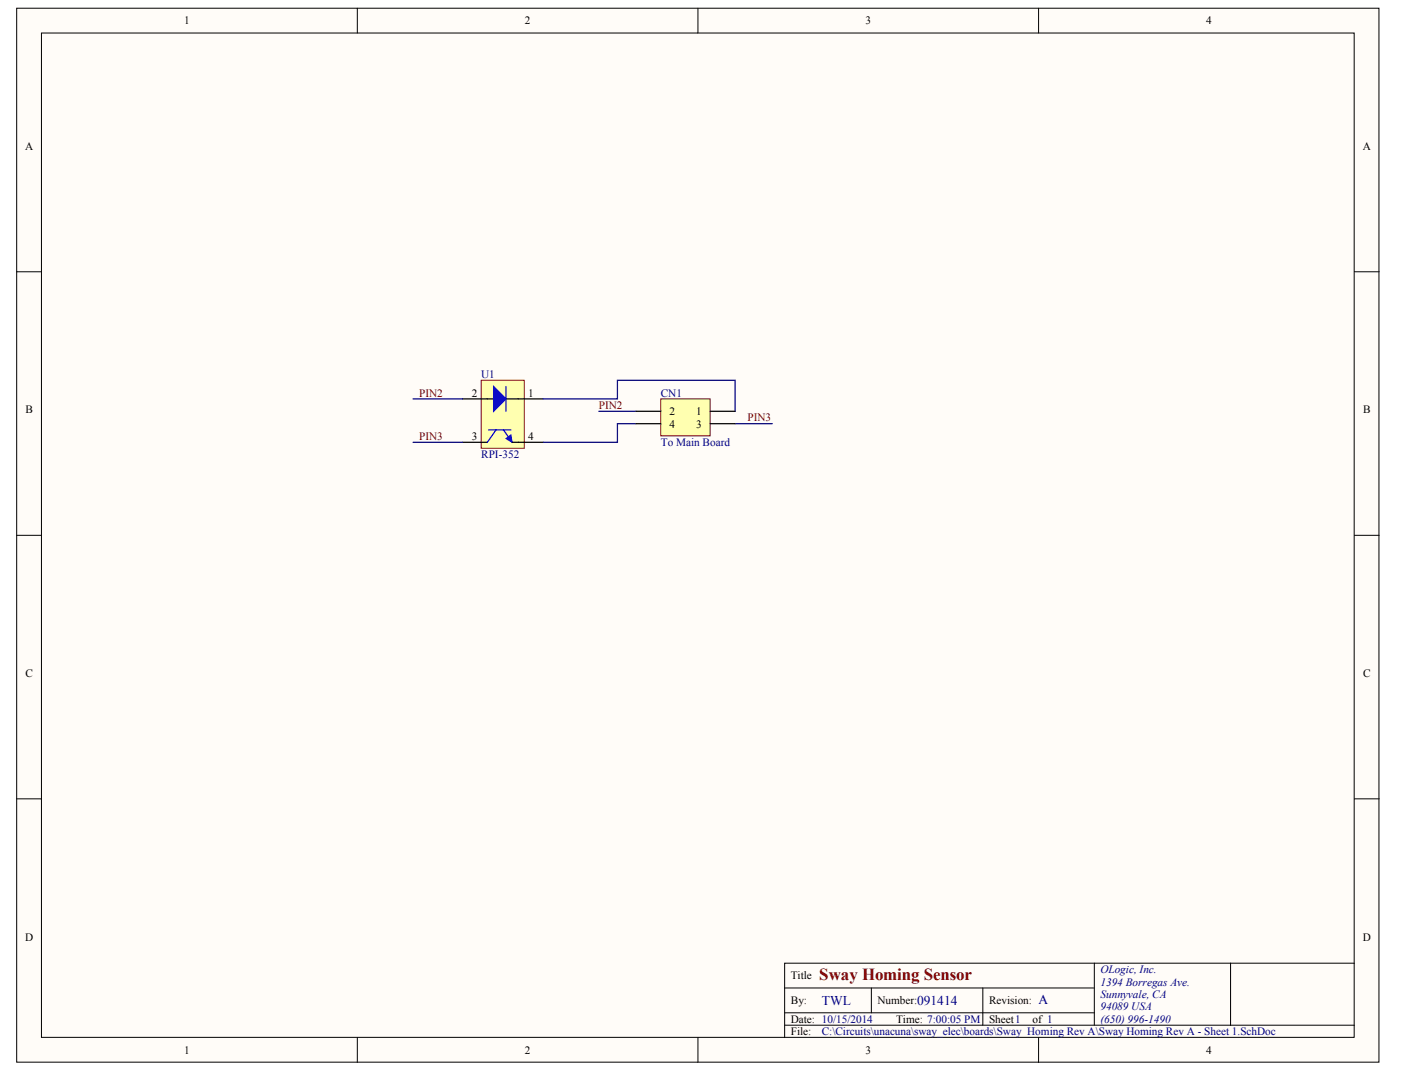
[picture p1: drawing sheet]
<svg xmlns="http://www.w3.org/2000/svg" width="273mm" height="209mm" viewBox="0 0 273 209" stroke-linecap="round" stroke-linejoin="round" font-family="sans-serif">
<defs><g id="words">
<text font-size="3.3" fill="#800000" x="159.7" y="191">Sway Homing Sensor</text>
<g font-size="2.6" fill="#000080">
<text x="160.2" y="195.9">TWL</text>
<text x="178.8" y="195.9">091414</text>
<text x="202.4" y="195.7">A</text>
</g>
<g font-size="2.2">
<text x="35.9" y="4.8">1</text>
<text x="102.3" y="4.8">2</text>
<text x="168.7" y="4.8">3</text>
<text x="235.1" y="4.8">4</text>
<text x="4.9" y="29.2">A</text>
<text x="265.6" y="29.2">A</text>
<text x="92" y="77.3">2</text>
<text x="103" y="77.3">1</text>
<text x="4.9" y="80.6">B</text>
<text x="130.5" y="80.9">2</text>
<text x="130.5" y="83.4">4</text>
<text x="135.7" y="80.9">1</text>
<text x="135.7" y="83.4">3</text>
<text x="265.7" y="80.6">B</text>
<text x="92" y="85.8">3</text>
<text x="103" y="85.8">4</text>
<text x="4.9" y="132">C</text>
<text x="265.7" y="132">C</text>
<text x="4.9" y="183.4">D</text>
<text x="265.6" y="183.4">D</text>
<text x="154.1" y="190.9">Title</text>
<text x="154.1" y="195.8">By:</text>
<text x="171" y="195.8">Number:</text>
<text x="192.8" y="195.8">Revision:</text>
<text x="154.1" y="199.4">Date: 10/15/2014</text>
<text x="154.1" y="201.8">File:</text>
<text x="174.7" y="199.4">Time: 7:00:05 PM</text>
<text x="192.8" y="199.4">Sheet1</text>
<text x="201.2" y="199.4">of 1</text>
<text x="35.9" y="205.4">1</text>
<text x="102.3" y="205.4">2</text>
<text x="168.7" y="205.4">3</text>
<text x="235.1" y="205.4">4</text>
</g>
<g font-size="2.2" fill="#800000">
<text x="81.7" y="77.3">PIN2</text>
<text x="116.7" y="79.7">PIN2</text>
<text x="145.7" y="82.1">PIN3</text>
<text x="81.7" y="85.8">PIN3</text>
</g>
<g font-size="2.2" fill="#000080">
<text x="93.8" y="73.7">U1</text>
<text x="128.8" y="77.3">CN1</text>
<text x="93.8" y="89.4">RPI-352</text>
<text x="128.8" y="87">To Main Board</text>
<text x="214.5" y="189.7">OLogic, Inc.</text>
<text x="214.5" y="192.2">1394 Borregas Ave.</text>
<text x="214.5" y="194.6">Sunnyvale, CA</text>
<text x="214.5" y="197">94089 USA</text>
<text x="160.2" y="201.8">C:\Circuits\unacuna\sway_elec\boards\Sway Homing Rev A\Sway Homing Rev A - Sheet 1.SchDoc</text>
<text x="214.5" y="199.4">(650) 996-1490</text>
</g>
</g></defs>
<g fill="#fffcf8" stroke="#000" stroke-width=".19">
<path d="M3.3 1.6h265.5v205.5h-265.5z"/>
<path d="M8.1 6.4h255.8v195.8h-255.8z"/>
</g>
<g fill="none" stroke="#000" stroke-width=".19">
<path d="M69.6 1.6v4.8M136 1.6v4.8M202.4 1.6v4.8M3.3 53h4.8M264 53h4.8M3.3 104.4h4.8M264 104.4h4.8M3.3 155.8h4.8M264 155.8h4.8M152.9 192.6h60.4M152.9 199.9h111.1M152.9 197.5h60.4"/>
<path d="M169.8 192.6v4.9M191.6 192.6v7.3M213.3 187.8v12.1M239.8 187.8h-86.9v14.5M264 187.8h-24.2v12.1M69.6 202.3v4.8M136 202.3v4.8M202.4 202.3v4.8"/>
</g>
<path d="M93.8 74.1h8.4v13.3h-8.4z" fill="#ffffb0" stroke="#800000" stroke-width=".19"/>
<path d="M90.2 77.8h15.7M90.2 86.2h4.8M99.8 86.2h6.1" fill="none" stroke="#000" stroke-width=".24"/>
<path d="M98.6 75.4v4.8M95.2 83.8h4.4M96.7 83.8l-1.7 2.4M98.1 83.8l1.7 2.4" fill="none" stroke="#00f" stroke-width=".24"/>
<path d="M98.6 85.5l1-.7 .2 1.4z" fill="#00f" stroke="#00f" stroke-width=".19"/>
<path d="M96.2 75.4l2.4 2.4-2.4 2.4z" fill="#00f" stroke="#00f" stroke-width=".24"/>
<path d="M80.5 77.8h9.7M105.9 77.8h14.4v-3.7h23v6.1M80.5 86.2h9.7M116.7 80.2h7.3M124 82.6h-3.7v3.6h-14.4M143.3 82.6h7.2" fill="none" stroke="#000080" stroke-width=".24"/>
<path d="M128.8 77.8h9.6v7.2h-9.6z" fill="#ffffb0" stroke="#800000" stroke-width=".19"/>
<path d="M124 80.2h4.8M124 82.6h4.8M138.4 80.2h4.9M138.4 82.6h4.9" fill="none" stroke="#000" stroke-width=".24"/>
<use href="#words"/>
</svg>
